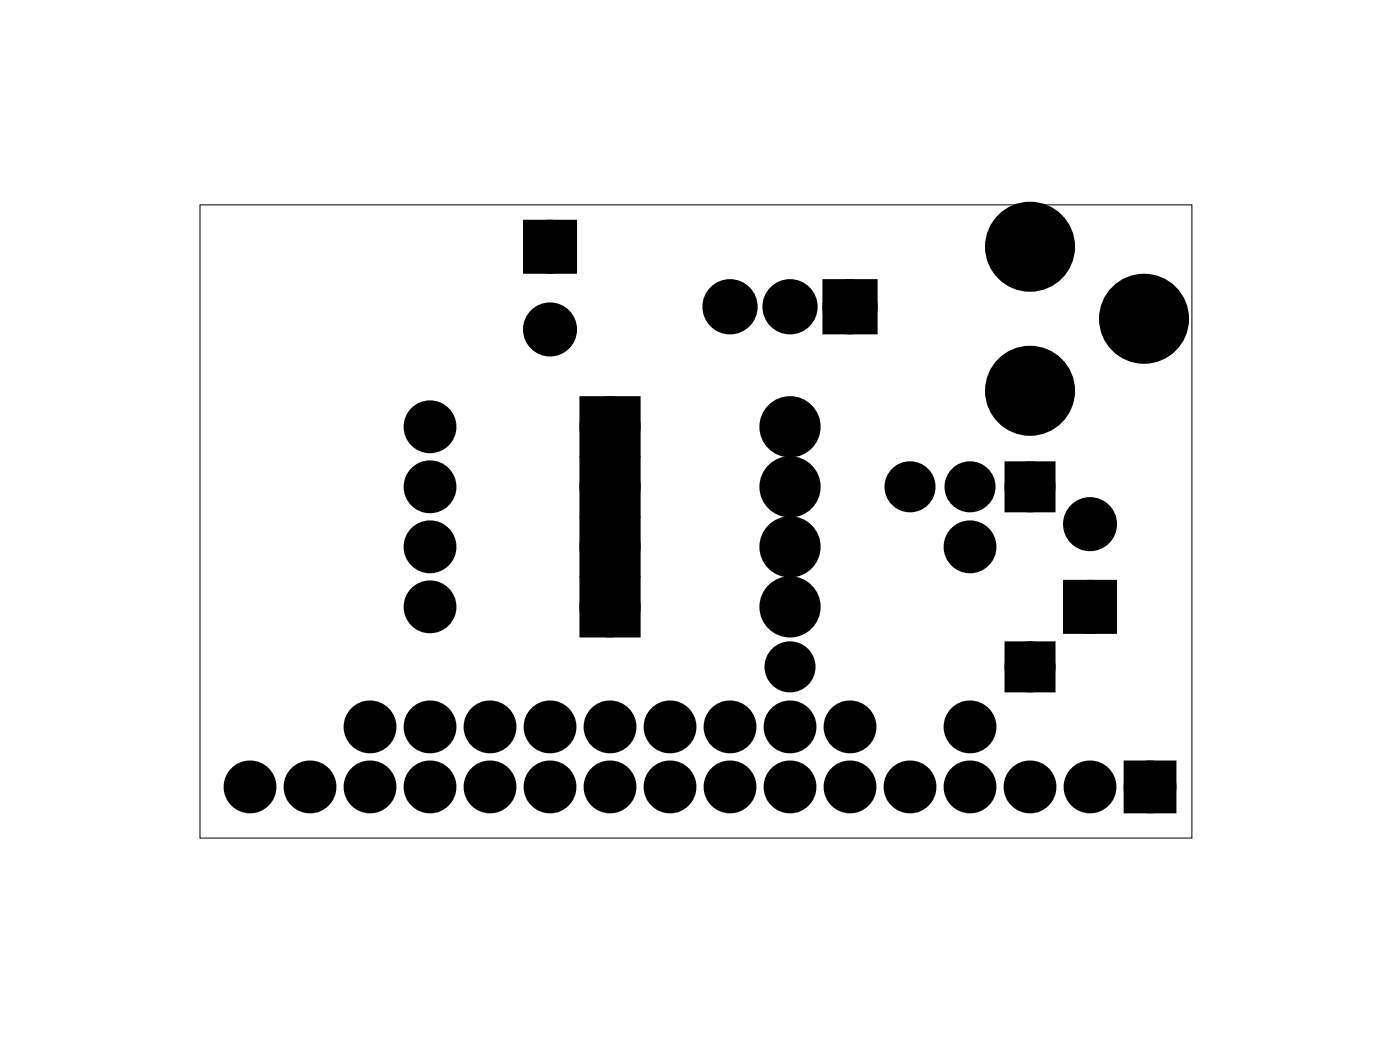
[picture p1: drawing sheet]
<svg xmlns="http://www.w3.org/2000/svg" width="59mm" height="44mm" viewBox="0 0 59 44" stroke-linecap="round" stroke-linejoin="round" font-family="sans-serif">
<path d="M8.5 8.7h42v26.8h-42z" fill="none" stroke="#000" stroke-width=".04"/>
<g fill="#000">
<circle cx="18.2" cy="18.1" r=".74"/>
<circle cx="23.3" cy="10.4" r=".76"/>
<circle cx="23.3" cy="13.9" r=".76"/>
<circle cx="25.8" cy="18.1" r=".91"/>
<circle cx="30.9" cy="13" r=".79"/>
<circle cx="33.4" cy="18.1" r=".91"/>
<circle cx="33.4" cy="13" r=".79"/>
<circle cx="36" cy="13" r=".79"/>
<circle cx="43.6" cy="16.5" r="1.52"/>
<circle cx="43.6" cy="10.4" r="1.52"/>
<circle cx="48.4" cy="13.5" r="1.52"/>
<circle cx="10.6" cy="33.3" r=".74"/>
<circle cx="13.1" cy="33.3" r=".74"/>
<circle cx="15.7" cy="33.3" r=".74"/>
<circle cx="15.7" cy="30.8" r=".74"/>
<circle cx="18.2" cy="33.3" r=".74"/>
<circle cx="18.2" cy="30.8" r=".74"/>
<circle cx="18.2" cy="23.1" r=".74"/>
<circle cx="18.2" cy="25.7" r=".74"/>
<circle cx="18.2" cy="20.6" r=".74"/>
<circle cx="20.7" cy="33.3" r=".74"/>
<circle cx="20.7" cy="30.8" r=".74"/>
<circle cx="23.3" cy="33.3" r=".74"/>
<circle cx="23.3" cy="30.8" r=".74"/>
<circle cx="25.8" cy="33.3" r=".74"/>
<circle cx="25.8" cy="30.8" r=".74"/>
<circle cx="25.8" cy="25.7" r=".91"/>
<circle cx="25.8" cy="20.6" r=".91"/>
<circle cx="25.8" cy="23.1" r=".91"/>
<circle cx="28.4" cy="33.3" r=".74"/>
<circle cx="28.4" cy="30.8" r=".74"/>
<circle cx="30.9" cy="33.3" r=".74"/>
<circle cx="30.9" cy="30.8" r=".74"/>
<circle cx="33.4" cy="33.3" r=".74"/>
<circle cx="33.4" cy="30.8" r=".74"/>
<circle cx="33.4" cy="25.7" r=".91"/>
<circle cx="33.4" cy="23.1" r=".91"/>
<circle cx="33.4" cy="20.6" r=".91"/>
<circle cx="33.4" cy="28.2" r=".7"/>
<circle cx="36" cy="33.3" r=".74"/>
<circle cx="36" cy="30.8" r=".74"/>
<circle cx="38.5" cy="33.3" r=".74"/>
<circle cx="38.5" cy="20.6" r=".7"/>
<circle cx="41.1" cy="33.3" r=".74"/>
<circle cx="41.1" cy="20.6" r=".7"/>
<circle cx="41.1" cy="30.8" r=".74"/>
<circle cx="41.1" cy="23.1" r=".74"/>
<circle cx="43.6" cy="33.3" r=".74"/>
<circle cx="43.6" cy="20.6" r=".7"/>
<circle cx="43.6" cy="28.2" r=".7"/>
<circle cx="46.1" cy="33.3" r=".74"/>
<circle cx="46.1" cy="22.2" r=".76"/>
<circle cx="46.1" cy="25.7" r=".76"/>
<circle cx="48.7" cy="33.3" r=".74"/>
</g>
<g fill="none" stroke="#000" stroke-width=".76" stroke-linecap="butt">
<path d="M22.5 9.7h1.5v1.5h-1.5zM24.9 19.7h1.8v1.8h-1.8zM24.9 17.1h1.8v1.9h-1.8zM35.2 12.2h1.6v1.6h-1.6zM42.9 19.9h1.4v1.4h-1.4zM24.9 22.2h1.8v1.9h-1.8zM24.9 24.8h1.8v1.8h-1.8zM42.9 27.5h1.4v1.4h-1.4zM45.4 24.9h1.5v1.5h-1.5zM47.9 32.6h1.5v1.4h-1.5z"/>
<circle cx="18.2" cy="18.1" r=".74"/>
<circle cx="23.3" cy="10.4" r=".76"/>
<circle cx="23.3" cy="13.9" r=".76"/>
<circle cx="25.8" cy="18.1" r=".91"/>
<circle cx="30.9" cy="13" r=".79"/>
<circle cx="33.4" cy="18.1" r=".91"/>
<circle cx="33.4" cy="13" r=".79"/>
<circle cx="36" cy="13" r=".79"/>
<circle cx="43.6" cy="16.5" r="1.52"/>
<circle cx="43.6" cy="10.4" r="1.52"/>
<circle cx="48.4" cy="13.5" r="1.52"/>
<circle cx="10.6" cy="33.3" r=".74"/>
<circle cx="13.1" cy="33.3" r=".74"/>
<circle cx="15.7" cy="33.3" r=".74"/>
<circle cx="15.7" cy="30.8" r=".74"/>
<circle cx="18.2" cy="33.3" r=".74"/>
<circle cx="18.2" cy="30.8" r=".74"/>
<circle cx="18.2" cy="25.7" r=".74"/>
<circle cx="18.2" cy="20.6" r=".74"/>
<circle cx="18.2" cy="23.1" r=".74"/>
<circle cx="20.7" cy="33.3" r=".74"/>
<circle cx="20.7" cy="30.8" r=".74"/>
<circle cx="23.3" cy="33.3" r=".74"/>
<circle cx="23.3" cy="30.8" r=".74"/>
<circle cx="25.8" cy="33.3" r=".74"/>
<circle cx="25.8" cy="30.8" r=".74"/>
<circle cx="25.8" cy="23.1" r=".91"/>
<circle cx="25.8" cy="25.7" r=".91"/>
<circle cx="25.8" cy="20.6" r=".91"/>
<circle cx="28.4" cy="33.3" r=".74"/>
<circle cx="28.4" cy="30.8" r=".74"/>
<circle cx="30.9" cy="33.3" r=".74"/>
<circle cx="30.9" cy="30.8" r=".74"/>
<circle cx="33.4" cy="33.3" r=".74"/>
<circle cx="33.4" cy="30.8" r=".74"/>
<circle cx="33.4" cy="25.7" r=".91"/>
<circle cx="33.4" cy="20.6" r=".91"/>
<circle cx="33.4" cy="23.1" r=".91"/>
<circle cx="33.4" cy="28.2" r=".7"/>
<circle cx="36" cy="33.3" r=".74"/>
<circle cx="36" cy="30.8" r=".74"/>
<circle cx="38.5" cy="33.3" r=".74"/>
<circle cx="38.5" cy="20.6" r=".7"/>
<circle cx="41.1" cy="33.3" r=".74"/>
<circle cx="41.1" cy="20.6" r=".7"/>
<circle cx="41.1" cy="30.8" r=".74"/>
<circle cx="41.1" cy="23.1" r=".74"/>
<circle cx="43.6" cy="33.3" r=".74"/>
<circle cx="43.6" cy="20.6" r=".7"/>
<circle cx="43.6" cy="28.2" r=".7"/>
<circle cx="46.1" cy="33.3" r=".74"/>
<circle cx="46.1" cy="22.2" r=".76"/>
<circle cx="46.1" cy="25.7" r=".76"/>
<circle cx="48.7" cy="33.3" r=".74"/>
</g>
<path d="M22.5 9.7h1.5v1.5h-1.5zM24.9 17.1h1.8v1.9h-1.8zM35.2 12.2h1.6v1.6h-1.6zM24.9 19.7h1.8v1.8h-1.8zM24.9 22.2h1.8v1.9h-1.8zM24.9 24.8h1.8v1.8h-1.8zM42.9 19.9h1.4v1.4h-1.4zM42.9 27.5h1.4v1.4h-1.4zM45.4 24.9h1.5v1.5h-1.5zM47.9 32.6h1.5v1.4h-1.5z" fill="#000"/>
</svg>
